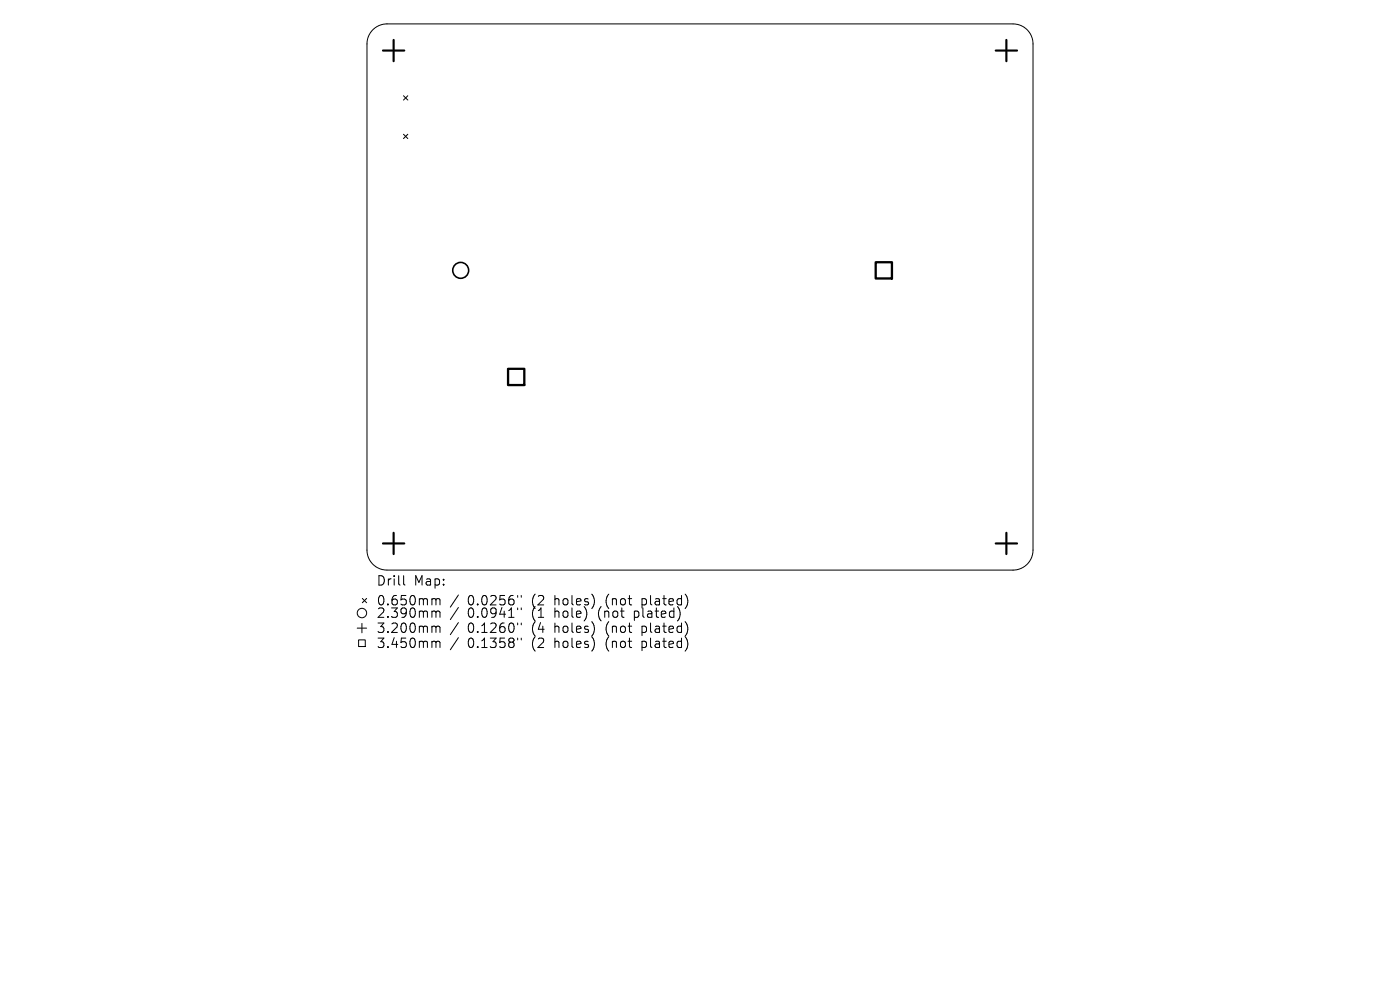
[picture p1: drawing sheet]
<svg xmlns="http://www.w3.org/2000/svg" width="297mm" height="210mm" viewBox="0 0 297 210" stroke-linecap="round" stroke-linejoin="round" font-family="sans-serif">
<defs><g id="words">
<g font-size="2.8">
<text x="79.8" y="124.5">Drill</text>
<text x="87.8" y="124.5">Map:</text>
<text x="79.8" y="128.7">0.650mm</text>
<text x="79.8" y="131.3">2.390mm</text>
<text x="99.2" y="128.7">0.0256&quot;</text>
<text x="99.2" y="131.3">0.0941&quot;</text>
<text x="113" y="128.7">(2</text>
<text x="113" y="131.3">(1</text>
<text x="117.9" y="128.7">holes)</text>
<text x="117.9" y="131.3">hole)</text>
<text x="127.4" y="131.3">(not</text>
<text x="129" y="128.7">(not</text>
<text x="135.2" y="131.3">plated)</text>
<text x="136.8" y="128.7">plated)</text>
<text x="79.8" y="134.5">3.200mm</text>
<text x="79.8" y="137.7">3.450mm</text>
<text x="99.2" y="134.5">0.1260&quot;</text>
<text x="99.2" y="137.7">0.1358&quot;</text>
<text x="113" y="134.5">(4</text>
<text x="113" y="137.7">(2</text>
<text x="117.9" y="134.5">holes)</text>
<text x="117.9" y="137.7">holes)</text>
<text x="129" y="134.5">(not</text>
<text x="129" y="137.7">(not</text>
<text x="136.8" y="134.5">plated)</text>
<text x="136.8" y="137.7">plated)</text>
</g>
</g></defs>
<g fill="none" stroke="#000" stroke-width=".21">
<path d="M79.2 6.2l1.2-.8 1.7-.3h132.8a4.2 4.2 0 0 1 4.2 4.2v107.4a4.2 4.2 0 0 1-4.2 4.2h-132.8a4.2 4.2 0 0 1-4.2-4.2v-107.4l.2-1.4 .5-.9zM85.6 20.3l.9 .9M85.6 28.5l.9 .9M86.5 20.3l-.9 .9M86.5 28.5l-.9 .9M75.8 133.2h2M76.1 135.7h1.4v1.5h-1.4zM76.8 132.2v2M76.9 126.9l.9 1M77.8 126.9l-.9 1M85.6 122.1v1.7l.3 .3M91.9 127l.5 .1 .1 .2"/>
<path d="M91.9 129.6l.5 .1 .1 .2M91.9 132.8l.5 .1 .1 .2M91.9 136l.5 .1 .1 .2M92.5 127.3l.3-.3 .4 .1 .1 1.2M92.5 127.3v1M92.5 129.9v1.1M92.5 133.1v1.1M92.5 136.3v1.1M92.5 129.9l.3-.3 .4 .1 .1 1.3M92.5 133.1l.3-.3 .4 .1 .1 1.3M92.5 136.3l.3-.3 .4 .1 .1 1.3M97.2 126.2l-1.7 2.6"/>
<path d="M97.2 128.9l-1.7 2.5M97.2 132.1l-1.7 2.5M97.2 135.3l-1.7 2.5M109.8 126.3v.4M109.8 129v.3M109.8 132.2v.3M109.8 135.4v.3M110.6 126.3v.4M110.6 129v.3M110.6 132.2v.3M110.6 135.4v.3"/>
<circle cx="76.8" cy="130" r="1"/>
</g>
<circle cx="97.7" cy="57.4" r="1.69" fill="none" stroke="#000" stroke-width=".34"/>
<path d="M81.2 10.7h4.6M83.5 8.5v4.5M211.2 10.7h4.6M213.5 8.5v4.5M81.2 115.3h4.6M83.5 113v4.5M211.2 115.3h4.6M213.5 113v4.5" fill="none" stroke="#000" stroke-width=".45"/>
<path d="M185.8 55.6h3.4v3.5h-3.4zM107.8 78.2h3.4v3.5h-3.4z" fill="none" stroke="#000" stroke-width=".49"/>
<use href="#words"/>
</svg>
